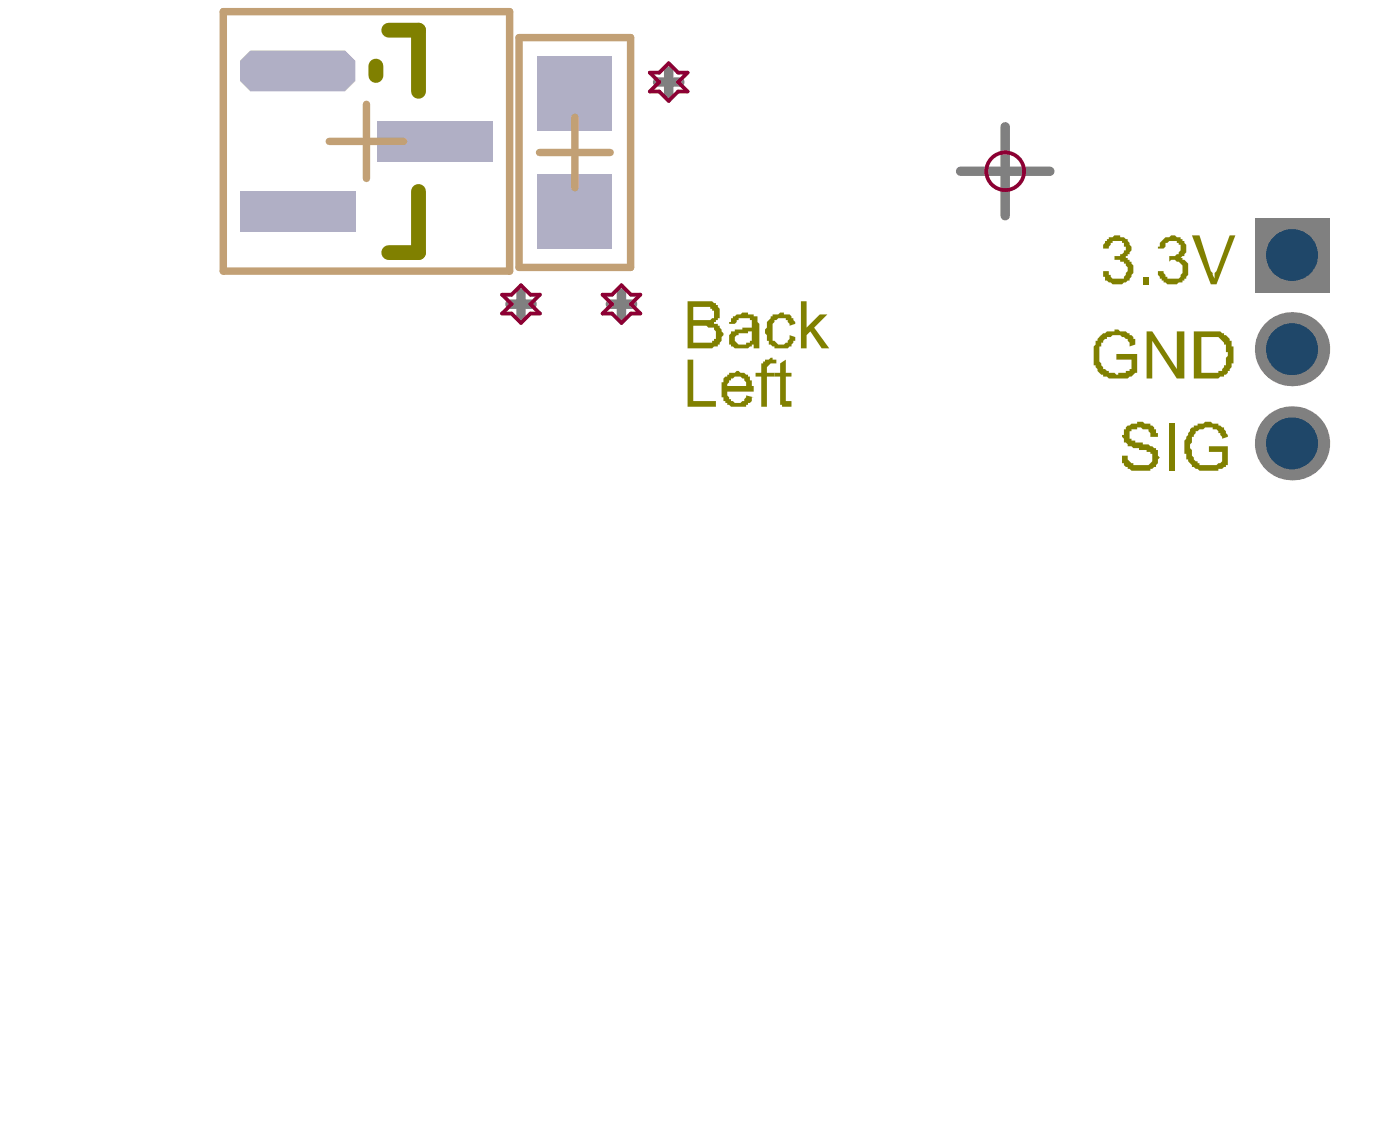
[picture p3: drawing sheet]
<svg xmlns="http://www.w3.org/2000/svg" width="62mm" height="51mm" viewBox="0 0 62 51" stroke-linecap="round" stroke-linejoin="round" font-family="sans-serif">
<g fill="none" stroke="#808080" stroke-width=".42">
<path d="M22.7 13.6h1M23.2 13.1v1M27.2 13.6h1M27.7 13.1v1M29.3 3.7h1M29.8 3.2v1M42.8 7.6h4M44.8 5.7v3.9M57 15.6h1.2M57 19.8h1.2M57 11.4h1.2M57.6 10.8v1.2"/>
<path d="M57.6 15v1.2M57.6 19.2v1.2"/>
</g>
<g fill="none" stroke="#8d0034" stroke-width=".17">
<path d="M22.4 13.1h.4l.4-.4 .5 .4h.4l-.4 .5 .4 .4h-.4l-.5 .4-.4-.4h-.4l.4-.4zM26.9 13.1h.4l.4-.4 .4 .4h.5l-.5 .5 .5 .4h-.5l-.4 .4-.4-.4h-.4l.4-.4zM29 3.2h.4l.4-.4 .4 .4h.5l-.5 .5 .5 .4h-.5l-.4 .4-.4-.4h-.4l.4-.4zM56.8 18.9h1.7v1.7h-1.7zM56.8 10.5h1.7v1.7h-1.7zM56.8 14.7h1.7v1.7h-1.7z"/>
<circle cx="44.8" cy="7.6" r=".84"/>
</g>
<circle cx="57.6" cy="15.6" r="1.66" fill="#808080"/>
<circle cx="57.6" cy="15.6" r="1.16" fill="#1f4769"/>
<circle cx="57.6" cy="19.8" r="1.66" fill="#808080"/>
<circle cx="57.6" cy="19.8" r="1.16" fill="#1f4769"/>
<path d="M56 9.7h3.3v3.3h-3.3z" fill-rule="evenodd" fill="#808080"/>
<circle cx="57.6" cy="11.4" r="1.16" fill="#1f4769"/>
<g fill="#b0afc5">
<path d="M24 7.8h3.3v3.3h-3.3z" fill-rule="evenodd"/>
<path d="M24 2.5h3.3v3.3h-3.3z" fill-rule="evenodd"/>
<path d="M16.8 5.4h5.2v1.8h-5.2z" fill-rule="evenodd"/>
<path d="M10.7 8.5h5.1v1.9h-5.1z" fill-rule="evenodd"/>
<path d="M10.7 2.7l.5-.4h4.2l.4 .4v.9l-.4 .5h-4.2l-.5-.5z" fill-rule="evenodd"/>
</g>
<path d="M16.8 2.9v.5M17.3 1.3h1.4v2.8M18.7 8.5v2.8h-1.4" fill="none" stroke="#808000" stroke-width=".66"/>
<g fill="#808000">
<path d="M48.9 15.2a.63 .63 0 0 1 .8-.4v-.1h.2l.4 .2a.45 .45 0 0 1 .3 .5l-.2 .1a.58 .58 0 0 0-.4-.5 .58 .58 0 0 0-.6 .1 .85 .85 0 0 0-.3 1.2l.4 .3h.2l.1 .1 .1-.1h.3v-.1h.3v-.5h-.7v-.2h.9v.8a1.6 1.6 0 0 1-1.4 .2l-.1-.1a1.11 1.11 0 0 1-.3-1.4z"/>
<path d="M51.1 14.8h.3l1.1 1.7v-1.7h.3v2.1h-.3l-1.1-1.7v1.7h-.3z"/>
<path d="M34.4 14.1l.4-.2 .4 .1 .3 .4-.3 .1a.39 .39 0 0 0-.5-.3 .39 .39 0 0 0-.2 .5 .43 .43 0 0 0 .1 .6 .43 .43 0 0 0 .6-.2v-.2l.3 .1v.1a.66 .66 0 0 1-1.1 .3h-.1l-.2-.5 .1-.5z"/>
<path d="M35.7 13.4h.3v1.2l.6-.6h.3l-.6 .6 .7 .9h-.4l-.5-.7-.1 .1v.6h-.3z"/>
<path d="M30.7 16h.2v1.9h1v.2h-1.2z"/>
<path d="M34 16.2l.4-.2h.2v.2h-.2a.32 .32 0 0 0-.2 .4h.3v.2h-.3v1.3h-.2v-1.3h-.3v-.2h.3z"/>
<path d="M34.8 16.2l.2-.2v.6h.3v.2h-.3v1.1h.3v.2a.34 .34 0 0 1-.5-.2v-1.1h-.3v-.2h.3z"/>
<path d="M50.1 19.1l.4-.2h.2v-.1l.4 .1a.42 .42 0 0 1 .5 .4v.2h-.3l-.1-.4h-.2h-.1h-.4a.26 .26 0 0 0-.1 .3 .26 .26 0 0 0 .2 .2v.1h.4v.1h.2l.3 .2a.43 .43 0 0 1 .1 .6v.2h-.1a.96 .96 0 0 1-.9 .2l-.2-.1a.45 .45 0 0 1-.4-.5v-.1h.3a.43 .43 0 0 0 .5 .4 .41 .41 0 0 0 .5 0 .41 .41 0 0 0 .1-.5h-.3v-.1h-.3v-.1l-.5-.1-.3-.4 .1-.1z"/>
<path d="M53.6 15v1.6h.6a.44 .44 0 0 0 .4-.3h.1v-.3l.1-.1-.1-.4a.6 .6 0 0 0-.7-.5zM53.2 14.8h1.2l.4 .2a1.35 1.35 0 0 1-.1 1.7h-.1a.55 .55 0 0 1-.6 .2h-.8z"/>
<path d="M30.9 13.7v.6h.7a.26 .26 0 0 0 .2-.2 .26 .26 0 0 0-.1-.3v-.1zM30.9 14.5v.8h.7a.32 .32 0 0 0 .3-.4l-.1-.3zM30.7 13.4h.8a.55 .55 0 0 1 .5 .3 .55 .55 0 0 1 0 .6l-.2 .1 .3 .1a.65 .65 0 0 1 0 .8 .65 .65 0 0 1-.7 .2h-.7z"/>
<path d="M32.8 15a.37 .37 0 0 0 .2 .4 .37 .37 0 0 0 .4-.2h.1v-.4h-.1v.1a.55 .55 0 0 0-.6 .1zM32.6 14.2l.5-.3h.3v.1l.4 .1v.3h.1v1.1h-.3v-.1h-.1a.63 .63 0 0 1-.6 .1h-.1a.44 .44 0 0 1-.3-.5 .44 .44 0 0 1 .5-.3l.3-.1a.19 .19 0 0 0 .2-.1 .19 .19 0 0 0-.1-.2v-.1a.45 .45 0 0 0-.6 .2h-.3z"/>
<path d="M32.5 17l-.1 .2h.9a.36 .36 0 0 0-.3-.4 .36 .36 0 0 0-.4 .2zM32.3 16.9l.3-.3a.67 .67 0 0 1 .9 .5l.1 .1v.3h-1.2l.1 .3h.1a.37 .37 0 0 0 .4 .2 .37 .37 0 0 0 .3-.4l.3 .1-.2 .3a.43 .43 0 0 1-.6 .1h-.1a.85 .85 0 0 1-.5-1.1h.1z"/>
</g>
<path d="M52.3 18.9v2.1" fill="none" stroke="#808000" stroke-width=".25"/>
<g fill="#808000">
<path d="M53.1 19.1a1.44 1.44 0 0 1 1.2-.2v.1l.3 .1 .2 .4-.3 .1-.1-.3-.1-.2h-.2h-.6l-.3 .4v.2l-.1 .1 .1 .4a.58 .58 0 0 0 .5 .5h.6l.2-.1v-.4h-.6v-.3h.9v.8a1.57 1.57 0 0 1-1.6 .1l-.2-.2a1.32 1.32 0 0 1 .1-1.5z"/>
<path d="M49.3 10.7l.2-.1a.61 .61 0 0 1 .7 .1 .61 .61 0 0 1 .2 .6l-.3 .2h.1a.62 .62 0 0 1 .3 .7 .62 .62 0 0 1-.6 .5h-.3l-.1-.1a.45 .45 0 0 1-.3-.5h.3a.35 .35 0 0 0 .5 .3 .46 .46 0 0 0 .2-.5 .46 .46 0 0 0-.5-.3v.1v-.3h.1a.42 .42 0 0 0 .4-.4l-.1-.1a.38 .38 0 0 0-.5-.2l-.1 .4h-.3z"/>
<path d="M51 12.3h.2v.4h-.2z"/>
<path d="M51.7 10.8l.2-.1a.61 .61 0 0 1 .6-.1 .61 .61 0 0 1 .4 .5l-.1 .3-.1 .1a.63 .63 0 0 1 .1 1 .73 .73 0 0 1-1.1-.2l-.1-.2h.3l.1 .2a.43 .43 0 0 0 .6 .1 .47 .47 0 0 0 .1-.5 .47 .47 0 0 0-.5-.3v.1v-.3a.37 .37 0 0 0 .5-.3 .37 .37 0 0 0-.5-.4l-.2 .1-.1 .3h-.3z"/>
<path d="M53.2 10.5h.3l.7 1.9v-.2l.6-1.7h.3l-.8 2.2h-.3z"/>
</g>
<path d="M10 .5h12.7v11.6h-12.7zM14.7 6.3h3.3M16.3 4.7v3.3M23.2 1.7h4.9v10.2h-4.9zM24.1 6.8h3.1M25.6 5.2v3.2" fill="none" stroke="#c2a075" stroke-width=".33"/>
</svg>
